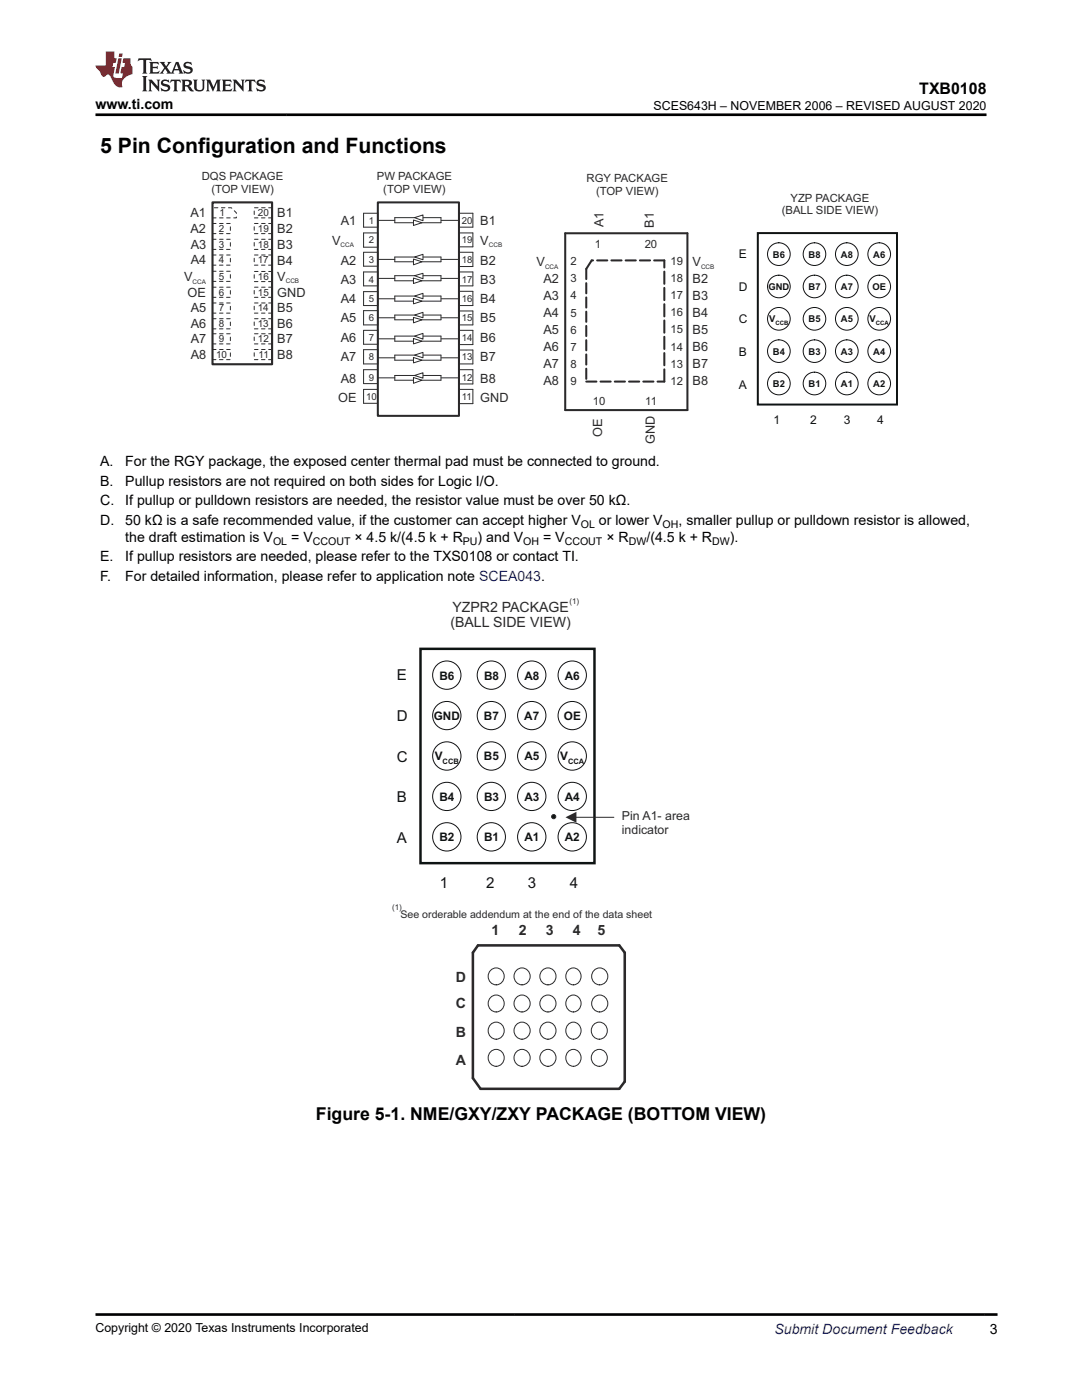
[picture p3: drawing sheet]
<svg xmlns="http://www.w3.org/2000/svg" width="216mm" height="279mm" viewBox="0 0 216 279" stroke-linecap="round" stroke-linejoin="round" font-family="sans-serif">
<defs><g id="words">
<text font-size="4.2" x="20" y="30.5">5 Pin Configuration and Functions</text>
<text font-size="3.5" x="63" y="223.6">Figure 5-1. NME/GXY/ZXY PACKAGE (BOTTOM VIEW)</text>
<text font-size="3.2" x="183.4" y="18.7">TXB0108</text>
<g font-size="3" fill="#0d1413">
<text x="79.2" y="135.8">E</text>
<text x="79.2" y="143.9">D</text>
<text x="79.2" y="152">C</text>
<text x="79.2" y="160.2">B</text>
<text x="79.2" y="168.3">A</text>
<text x="87.8" y="177.2">1</text>
<text x="97" y="177.2">2</text>
<text x="105.3" y="177.2">3</text>
<text x="113.7" y="177.2">4</text>
</g>
<g font-size="2.8">
<text x="19.1" y="21.8">www.ti.com</text>
<text x="20" y="93">A.</text>
<text x="25" y="93">For the RGY package, the exposed center thermal pad must be connected to ground.</text>
<text x="20" y="96.9">B.</text>
<text x="20" y="100.8">C.</text>
<text x="25" y="96.9">Pullup resistors are not required on both sides for Logic I/O.</text>
<text x="25" y="100.8">If pullup or pulldown resistors are needed, the resistor value must be over 50 kΩ.</text>
<text x="20" y="104.7">D.</text>
<text x="25" y="104.7">50 kΩ is a safe recommended value, if the customer can accept higher V</text>
<text x="119.5" y="104.7">or lower V</text>
<text x="135.4" y="104.7">, smaller pullup or pulldown resistor is allowed,</text>
<text x="20" y="112">E.</text>
<text x="25" y="108.1">the draft estimation is V</text>
<text x="25" y="112">If pullup resistors are needed, please refer to the TXS0108 or contact TI.</text>
<text x="58.1" y="108.1">= V</text>
<text x="70.7" y="108.1">× 4.5 k/(4.5 k + R</text>
<text x="95.3" y="108.1">) and V</text>
<text x="108.4" y="108.1">= V</text>
<text x="121" y="108.1">× R</text>
<text x="129" y="108.1">/(4.5 k + R</text>
<text x="145.6" y="108.1">).</text>
<text x="20" y="116">F.</text>
<text x="25" y="116">For detailed information, please refer to application note SCEA043.</text>
<text x="197.5" y="266.1">3</text>
</g>
<g font-size="2.8" fill="#2b292a">
<text x="89.9" y="125.2">(BALL SIDE VIEW)</text>
<text x="90.3" y="122">YZPR2 PACKAGE</text>
<text x="98.1" y="186.6">1</text>
<text x="103.5" y="186.6">2</text>
<text x="108.9" y="186.6">3</text>
<text x="114.3" y="186.6">4</text>
<text x="119.3" y="186.6">5</text>
<text x="91" y="196">D</text>
<text x="91" y="201.1">C</text>
<text x="91" y="206.9">B</text>
<text x="91" y="212.5">A</text>
</g>
<text font-size="2.8" fill="#00f" x="154.5" y="266.2">Submit Document Feedback</text>
<g font-size="2.5">
<text x="130.4" y="21.9">SCES643H – NOVEMBER 2006 – REVISED AUGUST 2020</text>
<text x="19.1" y="265.9">Copyright © 2020 Texas Instruments Incorporated</text>
</g>
<g font-size="2.5" fill="#2b292a">
<text x="38" y="43.3">A1</text>
<text x="38" y="46.5">A2</text>
<text x="55.3" y="43.3">B1</text>
<text x="55.3" y="46.5">B2</text>
<text x="68" y="45">A1</text>
<text x="95.8" y="45">B1</text>
<text x="120.4" y="45.4" transform="rotate(-90 120.4 45.4)">A1</text>
<text x="130.5" y="45.5" transform="rotate(-90 130.5 45.5)">B1</text>
<text x="38.1" y="49.6">A3</text>
<text x="38.1" y="52.8">A4</text>
<text x="55.3" y="49.6">B3</text>
<text x="55.3" y="52.8">B4</text>
<text x="66.3" y="48.8">V</text>
<text x="68" y="52.9">A2</text>
<text x="95.8" y="48.8">V</text>
<text x="95.8" y="52.9">B2</text>
<text x="107.1" y="53.1">V</text>
<text x="138.2" y="53.1">V</text>
<text x="36.7" y="56.1">V</text>
<text x="37.4" y="59.2">OE</text>
<text x="55.3" y="56.1">V</text>
<text x="55.3" y="59.2">GND</text>
<text x="68" y="56.6">A3</text>
<text x="95.8" y="56.6">B3</text>
<text x="108.4" y="56.5">A2</text>
<text x="108.4" y="59.9">A3</text>
<text x="138.2" y="56.5">B2</text>
<text x="138.2" y="59.9">B3</text>
<text x="38.1" y="62.3">A5</text>
<text x="38.1" y="65.5">A6</text>
<text x="55.3" y="62.3">B5</text>
<text x="55.3" y="65.5">B6</text>
<text x="68" y="60.4">A4</text>
<text x="68" y="64.2">A5</text>
<text x="95.8" y="60.4">B4</text>
<text x="95.8" y="64.2">B5</text>
<text x="108.4" y="63.3">A4</text>
<text x="138.2" y="63.3">B4</text>
<text x="38.1" y="68.5">A7</text>
<text x="38.1" y="71.6">A8</text>
<text x="55.3" y="68.5">B7</text>
<text x="55.3" y="71.7">B8</text>
<text x="68" y="68.3">A6</text>
<text x="95.8" y="68.3">B6</text>
<text x="108.4" y="66.7">A5</text>
<text x="108.4" y="70.1">A6</text>
<text x="138.2" y="66.7">B5</text>
<text x="138.2" y="70.1">B6</text>
<text x="68" y="72.1">A7</text>
<text x="68" y="76.4">A8</text>
<text x="95.8" y="72.1">B7</text>
<text x="95.8" y="76.4">B8</text>
<text x="108.4" y="73.5">A7</text>
<text x="108.4" y="76.9">A8</text>
<text x="138.2" y="73.5">B7</text>
<text x="138.2" y="76.9">B8</text>
<text x="67.5" y="80.2">OE</text>
<text x="95.8" y="80.2">GND</text>
<text x="120.2" y="87.3" transform="rotate(-90 120.2 87.3)">OE</text>
<text x="130.7" y="88.7" transform="rotate(-90 130.7 88.7)">GND</text>
<text x="124.1" y="163.6">Pin A1- area</text>
<text x="124.1" y="166.4">indicator</text>
</g>
<g font-size="2.4" fill="#0d1413">
<text x="147.4" y="51.6">E</text>
<text x="147.4" y="58">D</text>
<text x="147.4" y="64.6">C</text>
<text x="147.4" y="71">B</text>
<text x="147.4" y="77.5">A</text>
<text x="154.3" y="84.7">1</text>
<text x="161.7" y="84.7">2</text>
<text x="168.4" y="84.7">3</text>
<text x="175" y="84.7">4</text>
</g>
<g font-size="2.3" fill="#2b292a">
<text x="40.3" y="35.9">DQS PACKAGE</text>
<text x="75.2" y="35.9">PW PACKAGE</text>
<text x="42.2" y="38.4">(TOP VIEW)</text>
<text x="76.5" y="38.4">(TOP VIEW)</text>
<text x="117.1" y="36.4">RGY PACKAGE</text>
<text x="118.9" y="38.9">(TOP VIEW)</text>
<text x="157.7" y="40.3">YZP PACKAGE</text>
<text x="156" y="42.8">(BALL SIDE VIEW)</text>
<text x="113.9" y="52.9">2</text>
<text x="118.7" y="49.4">1</text>
<text x="128.6" y="49.4">20</text>
<text x="133.8" y="52.9">19</text>
<text x="113.9" y="56.4">3</text>
<text x="113.9" y="59.8">4</text>
<text x="133.8" y="56.3">18</text>
<text x="133.8" y="59.7">17</text>
<text x="113.9" y="63.2">5</text>
<text x="133.8" y="63.1">16</text>
<text x="113.9" y="66.6">6</text>
<text x="113.9" y="70.1">7</text>
<text x="133.8" y="66.5">15</text>
<text x="133.8" y="70">14</text>
<text x="113.9" y="73.4">8</text>
<text x="113.9" y="76.9">9</text>
<text x="133.8" y="73.4">13</text>
<text x="133.8" y="76.8">12</text>
<text x="118.3" y="80.8">10</text>
<text x="128.8" y="80.8">11</text>
</g>
<g font-size="2.3" fill="#0d1413">
<text x="87.7" y="135.6">B6</text>
<text x="96.6" y="135.6">B8</text>
<text x="104.6" y="135.6">A8</text>
<text x="112.7" y="135.6">A6</text>
<text x="86.6" y="143.7">GND</text>
<text x="96.6" y="143.7">B7</text>
<text x="104.6" y="143.7">A7</text>
<text x="112.5" y="143.7">OE</text>
<text x="86.8" y="151.8">V</text>
<text x="96.6" y="151.8">B5</text>
<text x="104.6" y="151.8">A5</text>
<text x="111.8" y="151.8">V</text>
<text x="87.7" y="159.8">B4</text>
<text x="96.6" y="159.8">B3</text>
<text x="104.6" y="159.8">A3</text>
<text x="112.7" y="159.8">A4</text>
<text x="87.7" y="167.9">B2</text>
<text x="96.6" y="167.9">B1</text>
<text x="104.6" y="167.9">A1</text>
<text x="112.7" y="167.9">A2</text>
</g>
<g font-size="2.1">
<text x="115.9" y="105.3">OL</text>
<text x="132.2" y="105.3">OH</text>
<text x="54.5" y="108.7">OL</text>
<text x="62.4" y="108.7">CCOUT</text>
<text x="92.4" y="108.7">PU</text>
<text x="104.4" y="108.7">OH</text>
<text x="112.7" y="108.7">CCOUT</text>
<text x="125.5" y="108.7">DW</text>
<text x="142.1" y="108.7">DW</text>
</g>
<text font-size="2.1" fill="#2b292a" x="79.9" y="183.1">See orderable addendum at the end of the data sheet</text>
<g font-size="2" fill="#2b292a">
<text x="43.7" y="46.3">2</text>
<text x="43.8" y="43.1">1</text>
<text x="51.4" y="43.1">20</text>
<text x="51.5" y="46.3">19</text>
<text x="43.7" y="52.6">4</text>
<text x="43.7" y="49.4">3</text>
<text x="51.4" y="52.6">17</text>
<text x="51.4" y="49.4">18</text>
<text x="43.7" y="59">6</text>
<text x="43.7" y="55.8">5</text>
<text x="51.4" y="55.8">16</text>
<text x="51.5" y="59">15</text>
<text x="43.7" y="62.1">7</text>
<text x="43.7" y="65.3">8</text>
<text x="51.4" y="62.1">14</text>
<text x="51.4" y="65.3">13</text>
<text x="43.1" y="71.4">10</text>
<text x="43.7" y="68.3">9</text>
<text x="51.5" y="68.3">12</text>
<text x="51.6" y="71.4">11</text>
</g>
<g font-size="1.9" fill="#2b292a">
<text x="73.6" y="44.7">1</text>
<text x="92.1" y="44.7">20</text>
<text x="73.6" y="48.5">2</text>
<text x="73.6" y="52.6">3</text>
<text x="92.1" y="48.5">19</text>
<text x="92.1" y="52.6">18</text>
<text x="73.6" y="56.4">4</text>
<text x="92.1" y="56.4">17</text>
<text x="73.6" y="60.3">5</text>
<text x="73.6" y="64.2">6</text>
<text x="92.1" y="60.3">16</text>
<text x="92.1" y="64.2">15</text>
<text x="73.6" y="68">7</text>
<text x="73.6" y="71.9">8</text>
<text x="92.1" y="68">14</text>
<text x="92.1" y="71.9">13</text>
<text x="73.6" y="75.9">9</text>
<text x="92.1" y="75.9">12</text>
<text x="73.1" y="79.9">10</text>
<text x="92.1" y="79.9">11</text>
</g>
<g font-size="1.9" fill="#0d1413">
<text x="154.2" y="51.4">B6</text>
<text x="161.3" y="51.4">B8</text>
<text x="167.8" y="51.4">A8</text>
<text x="174.3" y="51.4">A6</text>
<text x="153.3" y="57.9">GND</text>
<text x="161.3" y="57.9">B7</text>
<text x="167.8" y="57.9">A7</text>
<text x="174.1" y="57.9">OE</text>
<text x="153.5" y="64.3">V</text>
<text x="161.3" y="64.3">B5</text>
<text x="167.8" y="64.3">A5</text>
<text x="173.5" y="64.3">V</text>
<text x="154.2" y="70.8">B4</text>
<text x="161.3" y="70.8">B3</text>
<text x="167.8" y="70.8">A3</text>
<text x="174.3" y="70.8">A4</text>
<text x="154.2" y="77.2">B2</text>
<text x="161.3" y="77.2">B1</text>
<text x="167.8" y="77.2">A1</text>
<text x="174.3" y="77.2">A2</text>
</g>
<g font-size="1.6" fill="#2b292a">
<text x="113.6" y="120.5">(1)</text>
<text x="78.2" y="181.5">(1)</text>
</g>
<g font-size="1.5" fill="#0d1413">
<text x="88.3" y="152.4">CCB</text>
<text x="113.3" y="152.4">CCA</text>
</g>
<g font-size="1.3" fill="#2b292a">
<text x="67.9" y="49.3">CCA</text>
<text x="97.5" y="49.3">CCB</text>
<text x="108.8" y="53.6">CCA</text>
<text x="139.9" y="53.6">CCB</text>
<text x="38.4" y="56.6">CCA</text>
<text x="57" y="56.6">CCB</text>
</g>
<g font-size="1.2" fill="#0d1413">
<text x="154.7" y="64.9">CCB</text>
<text x="174.8" y="64.9">CCA</text>
</g>
</g></defs>
<path d="M73 42.8h3.3v6.8h-3.3zM73 58.3h3.3v6.9h-3.3zM91.6 42.8h5.4v6.8h-5.4zM91.6 58.3h5.4v6.9h-5.4zM73 66.1h3.3v6.8h-3.3zM91.6 66.1h5.4v6.8h-5.4z" fill="none" stroke="#fff" stroke-width=".2"/>
<path d="M75.4 40.4h16.2v42.6h-16.2z" fill-rule="evenodd" fill="#fff"/>
<path d="M75.4 40.4h16.2v42.6h-16.2z" fill="none" stroke="#2b292a" stroke-width=".41"/>
<path d="M82.5 43.9l1.7 .6-1.7 .5z" fill="#fff"/>
<path d="M82.5 43.9l1.7 .6-1.7 .5z" fill="none" stroke="#2b292a" stroke-width=".2"/>
<path d="M82.7 43.4l1.7-.5v1.1z" fill="#fff"/>
<path d="M75.3 44h3.5M82.6 43.4h-3.8v1.1h3.7M82.7 43.4l1.7-.5v1.1zM84.5 43.4h3.5v1.1h-3.9M88.1 44h3.4" fill="none" stroke="#2b292a" stroke-width=".2"/>
<path d="M82.5 51.7l1.7 .5-1.7 .7z" fill="#fff"/>
<path d="M82.5 51.7l1.7 .5-1.7 .7z" fill="none" stroke="#2b292a" stroke-width=".2"/>
<path d="M82.7 51.3l1.7-.5v1z" fill="#fff"/>
<path d="M75.3 51.8h3.5M82.6 51.3h-3.8v.9h3.7M82.7 51.3l1.7-.5v1zM84.5 51.3h3.5v.9h-3.9M88.1 51.8h3.4" fill="none" stroke="#2b292a" stroke-width=".2"/>
<path d="M82.5 55.5l1.7 .5-1.7 .6z" fill="#fff"/>
<path d="M82.5 55.5l1.7 .5-1.7 .6z" fill="none" stroke="#2b292a" stroke-width=".2"/>
<path d="M82.7 55l1.7-.5v1.1z" fill="#fff"/>
<path d="M75.3 55.6h3.5M82.6 55h-3.8v1h3.7M82.7 55l1.7-.5v1.1zM84.5 55h3.5v1h-3.9M88.1 55.6h3.4" fill="none" stroke="#2b292a" stroke-width=".2"/>
<path d="M82.5 59.6l1.7 .5-1.7 .5z" fill="#fff"/>
<path d="M82.5 59.6l1.7 .5-1.7 .5z" fill="none" stroke="#2b292a" stroke-width=".2"/>
<path d="M82.7 59.1l1.7-.6v1.1z" fill="#fff"/>
<path d="M75.3 59.6h3.5M82.6 59.1h-3.8v1h3.7M82.7 59.1l1.7-.6v1.1zM84.5 59.1h3.5v1h-3.9M88.1 59.6h3.4" fill="none" stroke="#2b292a" stroke-width=".2"/>
<path d="M82.5 63.4l1.7 .4-1.7 .6z" fill="#fff"/>
<path d="M82.5 63.4l1.7 .4-1.7 .6z" fill="none" stroke="#2b292a" stroke-width=".2"/>
<path d="M82.7 62.9l1.7-.6v1.1z" fill="#fff"/>
<path d="M75.3 63.4h3.5M82.6 62.9h-3.8v.9h3.7M82.7 62.9l1.7-.6v1.1zM84.5 62.9h3.5v.9h-3.9M88.1 63.4h3.4" fill="none" stroke="#2b292a" stroke-width=".2"/>
<path d="M82.5 67.6l1.7 .5-1.7 .5z" fill="#fff"/>
<path d="M82.5 67.6l1.7 .5-1.7 .5z" fill="none" stroke="#2b292a" stroke-width=".2"/>
<path d="M82.7 67.1l1.7-.6v1.2z" fill="#fff"/>
<path d="M75.3 67.6h3.5M82.6 67.1h-3.8v1h3.7M82.7 67.1l1.7-.6v1.2zM84.5 67.1h3.5v1h-3.9M88.1 67.6h3.4" fill="none" stroke="#2b292a" stroke-width=".2"/>
<path d="M82.5 71.3l1.7 .6-1.7 .5z" fill="#fff"/>
<path d="M82.5 71.3l1.7 .6-1.7 .5z" fill="none" stroke="#2b292a" stroke-width=".2"/>
<path d="M82.7 70.9l1.7-.6v1.1z" fill="#fff"/>
<path d="M75.3 71.4h3.5M82.6 70.9h-3.8v1h3.7M82.7 70.9l1.7-.6v1.1zM84.5 70.9h3.5v1h-3.9M88.1 71.4h3.4" fill="none" stroke="#2b292a" stroke-width=".2"/>
<path d="M82.5 75.3l1.7 .6-1.7 .6z" fill="#fff"/>
<path d="M82.5 75.3l1.7 .6-1.7 .6z" fill="none" stroke="#2b292a" stroke-width=".2"/>
<path d="M82.7 74.9l1.7-.5v1.1z" fill="#fff"/>
<g fill="none" stroke="#2b292a" stroke-width=".2">
<path d="M72.5 42.6h2.9v2.7h-2.9zM72.5 50.3h2.9v2.8h-2.9zM72.5 54.3h2.9v2.8h-2.9zM72.5 58.2h2.9v2.8h-2.9zM72.5 46.5h2.9v2.8h-2.9zM91.6 42.6h2.8v2.7h-2.8zM91.6 46.5h2.8v2.8h-2.8zM91.6 50.3h2.8v2.9h-2.8zM91.6 54.3h2.8v2.8h-2.8zM91.6 58.1h2.8v2.9h-2.8zM72.5 65.9h2.9v2.8h-2.9zM72.5 62h2.9v2.8h-2.9z"/>
<path d="M72.5 69.8h2.9v2.8h-2.9zM72.5 73.8h2.8v2.8h-2.8zM72.5 77.7h2.8v2.8h-2.8zM75.3 75.4h3.5M82.6 74.9h-3.8v1h3.7M82.7 74.9l1.7-.5v1.1zM84.5 74.9h3.5v1h-3.9M88.1 75.4h3.4M91.6 62.1h2.8v2.7h-2.8zM91.6 65.9h2.8v2.9h-2.8zM91.6 69.9h2.8v2.7h-2.8zM91.6 73.8h2.8v2.8h-2.8z"/>
<path d="M91.6 77.7h2.8v2.9h-2.8z"/>
</g>
<path d="M112.8 46.6h24.4v35.2h-24.4z" fill="none" stroke="#2b292a" stroke-width=".41"/>
<path d="M117 53.7v22.5M118.1 52l-1.1 1.7M132.6 52h-14.5M117 76.2h15.6" fill="none" stroke="#2b292a" stroke-width=".41" stroke-dasharray="2 .8"/>
<path d="M132.6 76.2v-24.2" fill="none" stroke="#2b292a" stroke-width=".41" stroke-dasharray="2.4 .8"/>
<g fill="none" stroke="#2b292a" stroke-width=".2" stroke-dasharray=".7 .7">
<path d="M42.4 44.6h3.6v2h-3.6M42.4 50.9h3.6v2h-3.6M42.4 47.8h3.6v2h-3.6M42.4 43.5h4.8v-1l-1-1h-3.8M42.4 57.3h3.6v2h-3.6M42.4 54.1h3.6v2.1h-3.6M54.3 52.9h-3.6v-2h3.6M54.3 49.8h-3.6v-2h3.6M54.3 43.5h-3.6v-2h3.6M54.3 46.6h-3.6v-2h3.6M54.3 56.2h-3.6v-2h3.6M54.3 59.3h-3.6v-2h3.6"/>
<path d="M42.4 63.6h3.6v2h-3.6M42.4 60.5h3.6v2h-3.6M42.4 69.8h3.6v2h-3.6M42.4 66.6h3.6v2h-3.6M54.3 65.6h-3.6v-2h3.6M54.3 62.5h-3.6v-2h3.6M54.3 71.8h-3.6v-2h3.6M54.3 68.6h-3.6v-2h3.6"/>
</g>
<path d="M42.4 40.4h11.9v32.3h-11.9z" fill="none" stroke="#2b292a" stroke-width=".42"/>
<g fill="none" stroke="#0d1413" stroke-width=".2">
<circle cx="155.4" cy="50.7" r="2.26"/>
<circle cx="155.4" cy="57.2" r="2.26"/>
<circle cx="162.5" cy="50.7" r="2.26"/>
<circle cx="162.5" cy="57.2" r="2.25"/>
<circle cx="169" cy="50.7" r="2.26"/>
<circle cx="169" cy="57.2" r="2.26"/>
<circle cx="175.4" cy="57.2" r="2.26"/>
<circle cx="175.4" cy="50.7" r="2.26"/>
<circle cx="155.4" cy="76.5" r="2.26"/>
<circle cx="155.4" cy="63.6" r="2.26"/>
<circle cx="155.4" cy="70.1" r="2.26"/>
<circle cx="162.5" cy="63.6" r="2.26"/>
<circle cx="162.5" cy="76.5" r="2.26"/>
<circle cx="162.5" cy="70.1" r="2.25"/>
<circle cx="169" cy="63.6" r="2.26"/>
<circle cx="169" cy="76.5" r="2.26"/>
<circle cx="169" cy="70.1" r="2.26"/>
<circle cx="175.4" cy="70.1" r="2.26"/>
<circle cx="175.4" cy="76.5" r="2.26"/>
<circle cx="175.4" cy="63.6" r="2.26"/>
<circle cx="89.2" cy="134.7" r="2.83"/>
<circle cx="98" cy="134.7" r="2.82"/>
<circle cx="106.1" cy="134.7" r="2.83"/>
<circle cx="114.2" cy="134.7" r="2.83"/>
<circle cx="89.2" cy="142.8" r="2.82"/>
<circle cx="89.2" cy="159" r="2.82"/>
<circle cx="89.2" cy="150.9" r="2.83"/>
<circle cx="98" cy="142.8" r="2.82"/>
<circle cx="98" cy="158.9" r="2.82"/>
<circle cx="98" cy="150.9" r="2.82"/>
<circle cx="106.1" cy="142.8" r="2.82"/>
<circle cx="106.1" cy="159" r="2.82"/>
<circle cx="106.1" cy="150.9" r="2.83"/>
<circle cx="114.2" cy="142.8" r="2.82"/>
<circle cx="114.2" cy="159" r="2.82"/>
<circle cx="114.2" cy="150.9" r="2.83"/>
<circle cx="89.2" cy="167" r="2.83"/>
<circle cx="98" cy="167" r="2.82"/>
<circle cx="106.1" cy="167" r="2.83"/>
<circle cx="114.2" cy="167" r="2.83"/>
</g>
<path d="M151.2 46.5h27.8v34.2h-27.8z" fill="none" stroke="#0d1413" stroke-width=".4"/>
<path d="M83.9 129.5h34.7v42.8h-34.7z" fill="none" stroke="#0d1413" stroke-width=".49"/>
<circle cx="110.5" cy="163" r=".42" fill="#0d1413"/>
<g fill="none" stroke="#2b292a" stroke-width=".2">
<path d="M114.9 163.1h7.6"/>
<circle cx="110.5" cy="163" r=".42"/>
</g>
<path d="M112.8 163.1l2.2-1.1v2.2z" fill="#2b292a"/>
<path d="M95.4 188.7h28.2l1.1 1.4v25.8l-1.1 1.4h-27.7l-1.5-2.1v-25.1z" fill="none" stroke="#2b292a" stroke-width=".51"/>
<g fill="none" stroke="#2b292a" stroke-width=".2">
<path d="M113.3 193.7a1.62 1.62 0 0 1 2.4 .2 1.62 1.62 0 0 1-.5 2.4 1.63 1.63 0 0 1-2.1-.5 1.63 1.63 0 0 1 .2-2.1zM113.3 199.1a1.6 1.6 0 0 1 2.3 .1 1.6 1.6 0 0 1-.1 2.2 1.6 1.6 0 0 1-2.3 0 1.6 1.6 0 0 1 .1-2.3zM113.3 204.5a1.6 1.6 0 0 1 2.3 .1 1.6 1.6 0 0 1-.1 2.3 1.54 1.54 0 0 1-1.9 .2 1.54 1.54 0 0 1-.7-1.8zM113.3 209.9a1.62 1.62 0 0 1 2.4 .3 1.62 1.62 0 0 1-.5 2.3 1.63 1.63 0 0 1-2.1-.4 1.63 1.63 0 0 1 .2-2.2z"/>
<circle cx="99" cy="194.9" r="1.65"/>
<circle cx="104.2" cy="194.9" r="1.65"/>
<circle cx="109.3" cy="194.9" r="1.65"/>
<circle cx="119.7" cy="194.9" r="1.65"/>
<circle cx="99" cy="211.2" r="1.65"/>
<circle cx="99" cy="200.3" r="1.64"/>
<circle cx="99" cy="205.7" r="1.65"/>
<circle cx="104.2" cy="200.3" r="1.65"/>
<circle cx="104.2" cy="211.2" r="1.65"/>
<circle cx="104.2" cy="205.7" r="1.66"/>
<circle cx="109.3" cy="211.2" r="1.65"/>
<circle cx="109.3" cy="200.3" r="1.65"/>
<circle cx="109.3" cy="205.7" r="1.66"/>
<circle cx="119.6" cy="211.2" r="1.65"/>
<circle cx="119.6" cy="205.7" r="1.65"/>
<circle cx="119.7" cy="200.3" r="1.65"/>
</g>
<path d="M27.7 11.6l-.2 .6 .5-.2h.6v.1v2.2l-.2 .4h1l-.2-.4v-2.2v-.1h.5l.5 .2-.1-.6zM29.8 12.4l.2 .3v1.6l-.2 .4h1.9l.1-.6a1.08 1.08 0 0 1-1.3 .2v-.7h.6l.4 .2v-.7l-.4 .2h-.6v-.5l.2-.2a1 1 0 0 1 1 .3l-.1-.5zM31.8 12.4l1 1.1-1 1.2h.9l-.2-.2 .4-.8 .5 .8-.2 .2h1.6l-.2-.2 .1-.5h1l.1 .5-.1 .2h.9l-.2-.4-.8-1.9h-.5l-1 2.1-.8-1.1 .9-1h-.8l.2 .2-.5 .6-.3-.6 .1-.2zM35.2 12.8l.4 1h-.8zM36.8 12.5a.65 .65 0 0 0-.2 .7 .65 .65 0 0 0 .6 .5l.7 .1 .1 .3a.79 .79 0 0 1-.7 .4 .79 .79 0 0 1-.7-.5l.1 .7 .2-.1a.93 .93 0 0 0 1.1 0 .93 .93 0 0 0 .4-.9 1.46 1.46 0 0 0-1.2-.6l-.1-.3a1.09 1.09 0 0 1 1.2 .2l-.2-.6-.1 .1-.6-.2zM28.4 15.2l.2 .4v2.2l-.2 .4h1l-.2-.4v-2.2l.2-.4zM29.6 15.9l.2 .4v1.5l-.2 .4h.8l-.3-.4v-1.3l1.7 1.8v-2l.2-.4h-.8l.2 .2 .1 1.1-1.2-1.3zM32.3 16a.65 .65 0 0 0-.2 .8 .65 .65 0 0 0 .7 .4l.6 .2 .1 .2a.79 .79 0 0 1-.7 .4 .79 .79 0 0 1-.7-.5l.1 .7 .2-.1a.93 .93 0 0 0 1.1 .1 .93 .93 0 0 0 .4-1 1.46 1.46 0 0 0-1.2-.5l-.1-.4a1.09 1.09 0 0 1 1.2 .2l-.2-.6-.1 .1-.6-.1zM34.1 15.9l-.1 .6a.63 .63 0 0 1 .7-.3l.1 1.6-.3 .4h1l-.2-.4v-1.6a.66 .66 0 0 1 .8 .3l-.1-.6zM36.2 15.9l.2 .4v1.5l-.2 .4h.9l-.2-.2v-.7h.5l.1 .2a.79 .79 0 0 0 1.2 .6l-1-.9a.61 .61 0 0 0 .6-.6 .61 .61 0 0 0-.5-.7zM36.9 16.2h.2a.47 .47 0 0 1 .5 .1 .47 .47 0 0 1 .1 .5l-.2 .1-.6 .1zM38.5 15.9l.2 .2a2.27 2.27 0 0 0 .4 2 1.04 1.04 0 0 0 1.7-.7v-1.3l.2-.2h-.8l.2 .4v1.1a.6 .6 0 0 1-.6 .6 .6 .6 0 0 1-.6-.6v-1.1l.3-.4zM41.1 15.9l.2 .4v1.5l-.2 .4h.7l-.2-.4v-1.4l.9 1.9 .8-1.9v1.4l-.2 .4h1l-.3-.4v-1.5l.3-.4h-.8l-.7 1.5-.7-1.5zM44.3 15.9l.2 .4v1.5l-.2 .4h1.9l.1-.6a1.09 1.09 0 0 1-1.3 .2v-.7h.6l.4 .2v-.6l-.4 .2h-.6v-.6l.2-.1a1.01 1.01 0 0 1 1 .3l-.1-.6zM46.4 15.9l.3 .4v1.5l-.3 .4h.8l-.2-.4v-1.3l1.6 1.8v-2l.2-.4h-.7l.2 .2v1.1l-1.2-1.3zM49 15.9l-.1 .6a.63 .63 0 0 1 .8-.3v1.6l-.3 .4h1l-.2-.4v-1.6a.66 .66 0 0 1 .8 .3l-.1-.6zM51.4 16a.65 .65 0 0 0-.2 .8 .65 .65 0 0 0 .6 .4l.6 .2 .2 .2a.79 .79 0 0 1-.8 .4 .79 .79 0 0 1-.6-.5l.1 .7 .2-.1a.93 .93 0 0 0 1 .1 .93 .93 0 0 0 .5-1 1.46 1.46 0 0 0-1.3-.5l-.1-.4a1.09 1.09 0 0 1 1.3 .2l-.2-.6-.2 .1-.5-.1z" fill="#231f20"/>
<path d="M21.1 10.3v2.7h-2v.4l.9 1a.95 .95 0 0 0 .9 .9 .59 .59 0 0 1 .6-.4 .59 .59 0 0 1 .5 .3l.4 .8a1.59 1.59 0 0 0 2.1 1.4 1.61 1.61 0 0 1 1-2.3l1-.3-.1-1.5a1.59 1.59 0 0 1-.4-1.7h-1.4l-.2 .9h.5l-.1 .9h-.5l-.2 .9v.3l.4 .1-.2 .9h-.6a.73 .73 0 0 1-1.1-.7l.3-1.5h-.5l.2-.9h.5l.2-.9h-.5v-1.3zM23.6 11.6l-.6 3.1h.7l.6-3.1zM23.8 10.7l-.1 .6h.7l.1-.6z" fill="#ed1c24"/>
<path d="M19.1 22.9h177.8M19 262.3h180" fill="none" stroke="#000" stroke-width=".53"/>
<use href="#words"/>
</svg>
